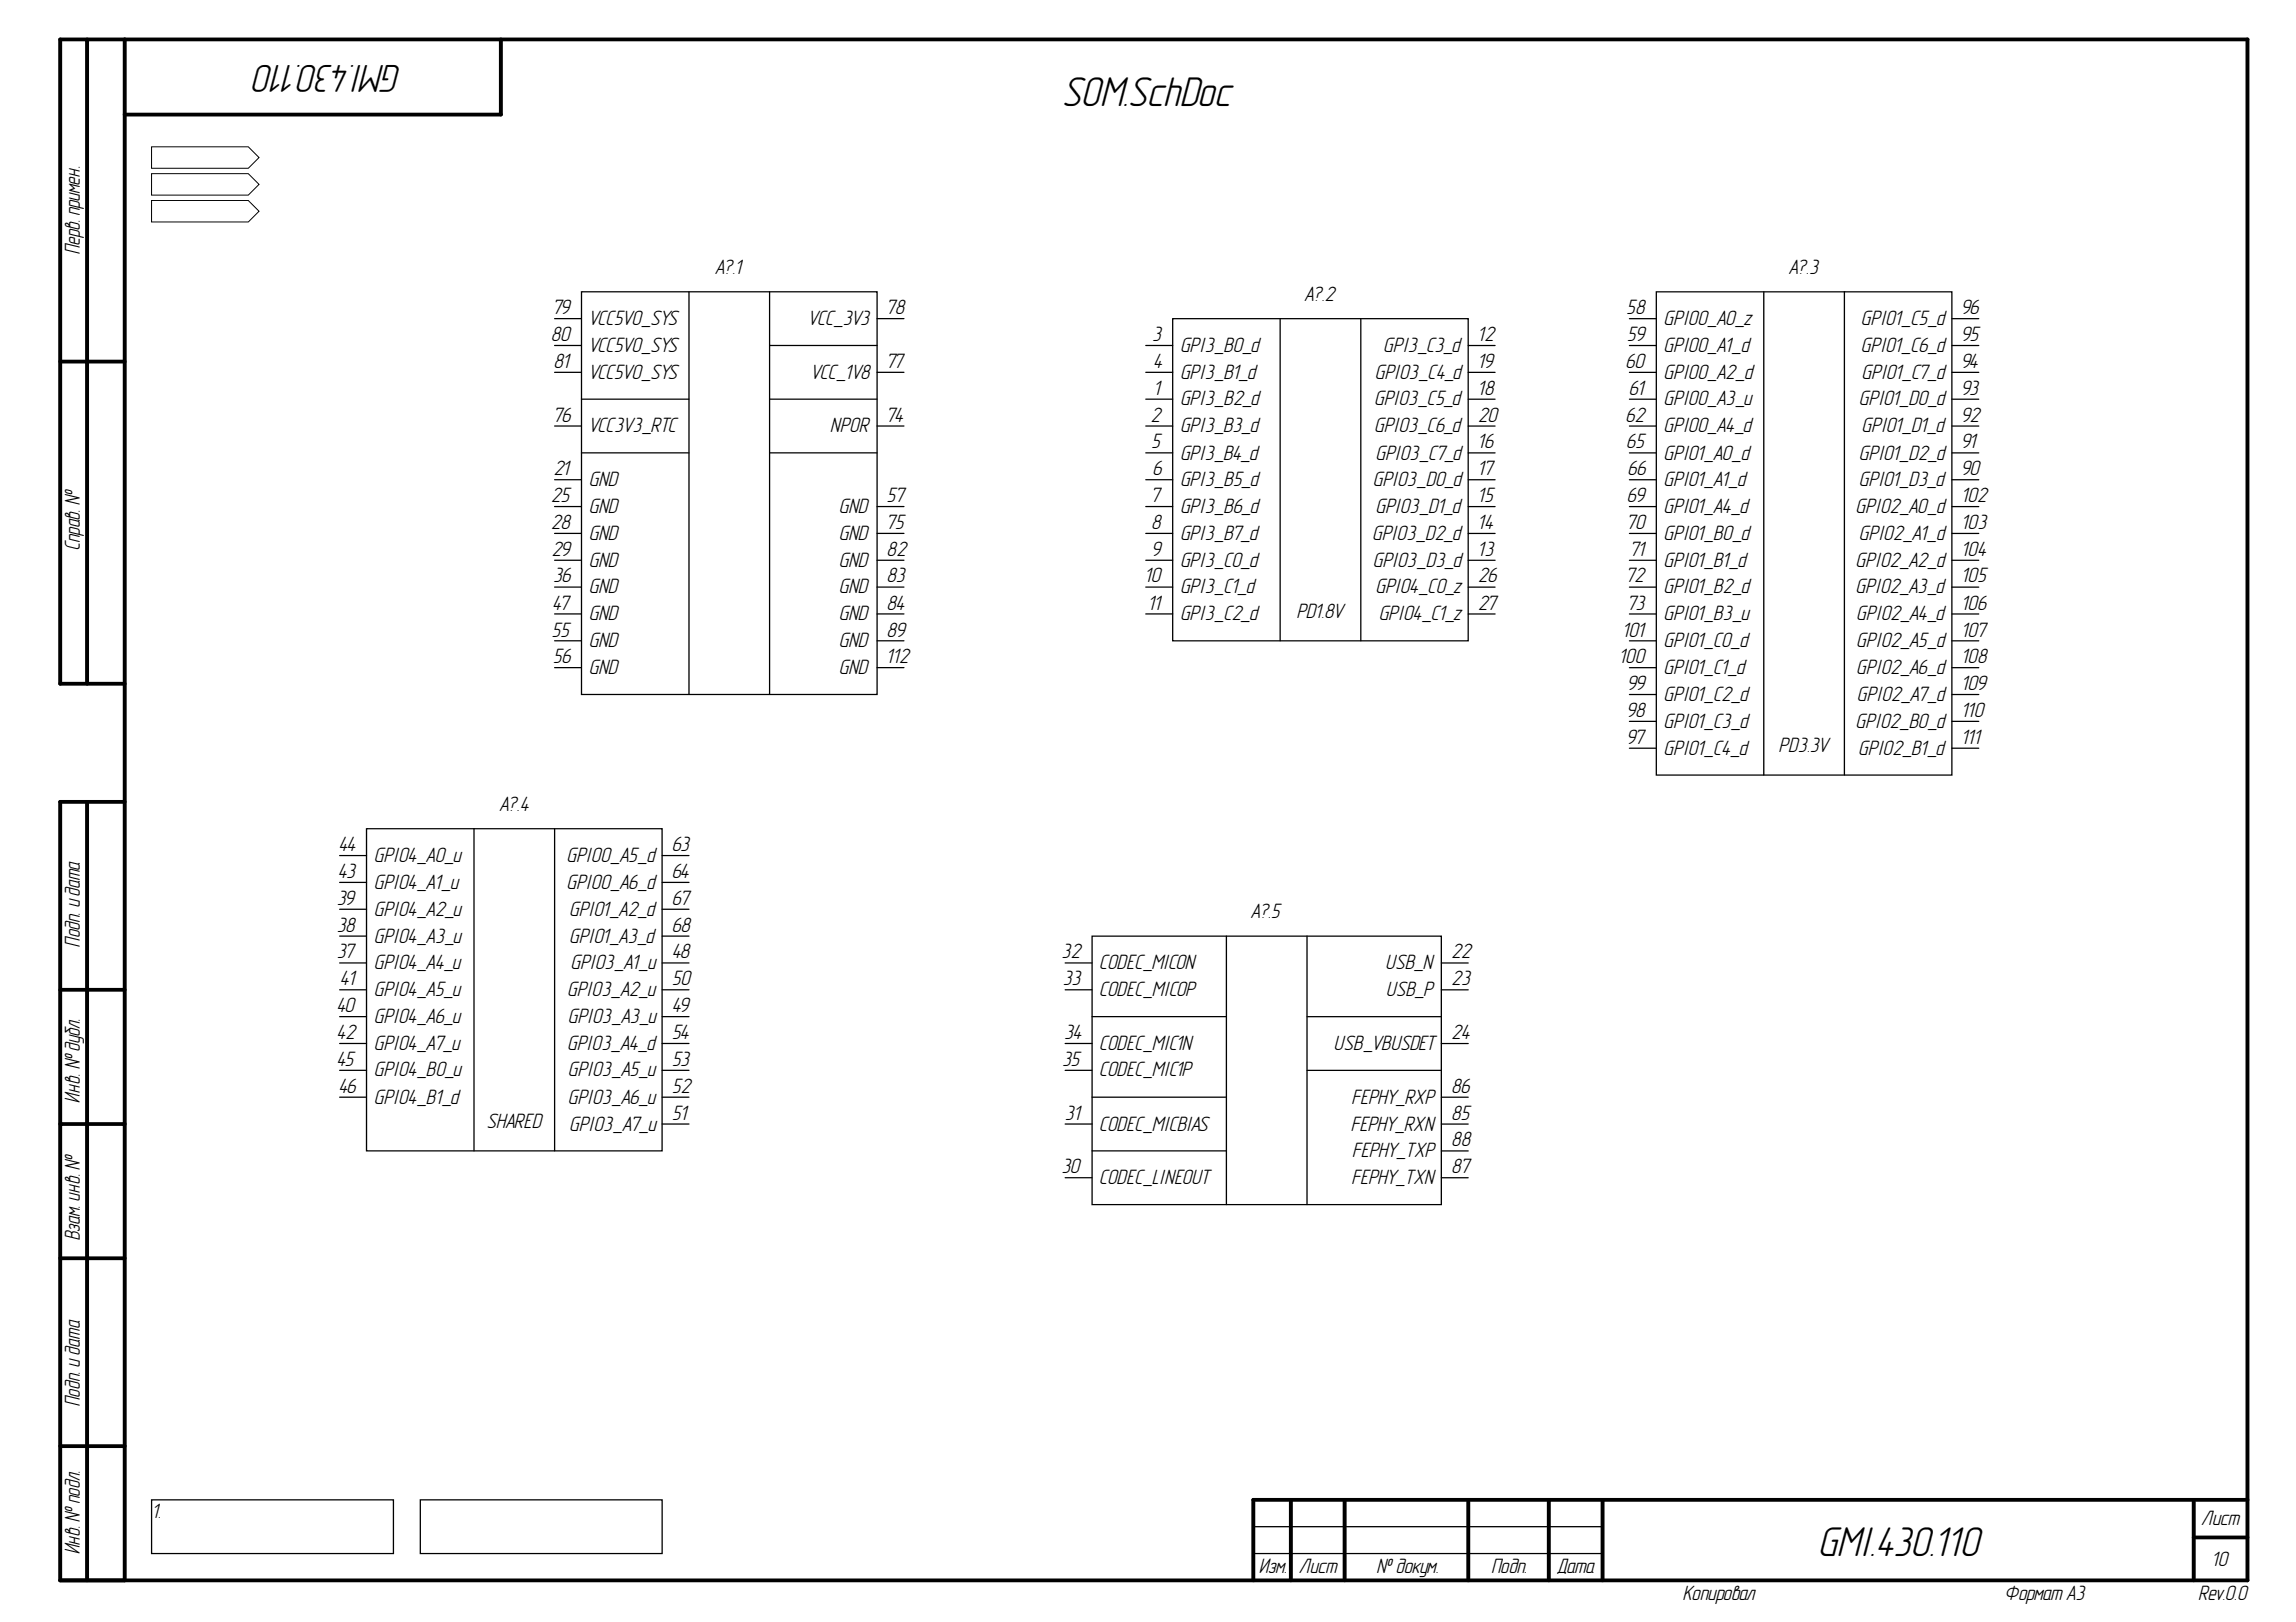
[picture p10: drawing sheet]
<svg xmlns="http://www.w3.org/2000/svg" width="297mm" height="210mm" viewBox="0 0 297 210" stroke-linecap="round" stroke-linejoin="round" font-family="sans-serif">
<defs><g id="words">
<g font-size="5.4">
<text x="137.6" y="13.7">SOM.SchDoc</text>
<text x="235.3" y="201.3">GMI.430.110</text>
</g>
<text font-size="5.1" x="51.8" y="8.5" transform="rotate(-180 51.8 8.5)">GMI.430.110</text>
<g font-size="2.8">
<text x="10.3" y="32.9" transform="rotate(-90 10.3 32.9)">Перв. примен.</text>
<text x="10.3" y="71.1" transform="rotate(-90 10.3 71.1)">Справ. №</text>
<text x="10.3" y="122.5" transform="rotate(-90 10.3 122.5)">Подп. идата</text>
<text x="10.3" y="142.7" transform="rotate(-90 10.3 142.7)">Инв. №дубл.</text>
<text x="10.3" y="160.4" transform="rotate(-90 10.3 160.4)">Взам. инв. №</text>
<text x="10.3" y="182" transform="rotate(-90 10.3 182)">Подп. и дата</text>
<text x="10.3" y="201.1" transform="rotate(-90 10.3 201.1)">Инв. №подл.</text>
</g>
<g font-size="2.7">
<text x="92.6" y="35.4">A?.1</text>
<text x="231.5" y="35.4">A?.3</text>
<text x="71.6" y="40.6">79</text>
<text x="114.8" y="40.6">78</text>
<text x="168.8" y="38.9">A?.2</text>
<text x="210.5" y="40.6">58</text>
<text x="253.9" y="40.6">96</text>
<text x="71.3" y="44.1">80</text>
<text x="71.7" y="47.6">81</text>
<text x="76.2" y="42.1">VCC5V0_SYS</text>
<text x="76.2" y="45.5">VCC5V0_SYS</text>
<text x="104.7" y="42.1">VCC_3V3</text>
<text x="114.8" y="47.6">77</text>
<text x="149.1" y="44.1">3</text>
<text x="149.3" y="47.6">4</text>
<text x="152.8" y="45.5">GPI3_B0_d</text>
<text x="179" y="45.5">GPI3_C3_d</text>
<text x="191.3" y="44.1">12</text>
<text x="191.3" y="47.6">19</text>
<text x="210.4" y="47.6">60</text>
<text x="210.6" y="44.1">59</text>
<text x="215.3" y="42.1">GPIO0_A0_z</text>
<text x="215.3" y="45.5">GPIO0_A1_d</text>
<text x="240.8" y="42.1">GPIO1_C5_d</text>
<text x="240.8" y="45.5">GPIO1_C6_d</text>
<text x="253.9" y="44.1">95</text>
<text x="253.9" y="47.6">94</text>
<text x="76.2" y="49">VCC5V0_SYS</text>
<text x="105" y="49">VCC_1V8</text>
<text x="149.4" y="51.1">1</text>
<text x="152.8" y="49">GPI3_B1_d</text>
<text x="152.8" y="52.5">GPI3_B2_d</text>
<text x="177.9" y="52.5">GPIO3_C5_d</text>
<text x="177.9" y="49">GPIO3_C4_d</text>
<text x="191.3" y="51.1">18</text>
<text x="210.8" y="51.1">61</text>
<text x="215.3" y="49">GPIO0_A2_d</text>
<text x="215.3" y="52.5">GPIO0_A3_u</text>
<text x="240.6" y="52.5">GPIO1_D0_d</text>
<text x="240.9" y="49">GPIO1_C7_d</text>
<text x="253.9" y="51.1">93</text>
<text x="71.7" y="54.6">76</text>
<text x="76.2" y="55.9">VCC3V3_RTC</text>
<text x="107.4" y="55.9">NPOR</text>
<text x="114.8" y="54.6">74</text>
<text x="148.9" y="54.6">2</text>
<text x="149" y="58">5</text>
<text x="152.8" y="55.9">GPI3_B3_d</text>
<text x="152.8" y="59.5">GPI3_B4_d</text>
<text x="177.9" y="55.9">GPIO3_C6_d</text>
<text x="178" y="59.5">GPIO3_C7_d</text>
<text x="191.3" y="54.6">20</text>
<text x="191.3" y="58">16</text>
<text x="210.4" y="54.6">62</text>
<text x="210.5" y="58">65</text>
<text x="215.3" y="55.9">GPIO0_A4_d</text>
<text x="215.3" y="59.5">GPIO1_A0_d</text>
<text x="240.6" y="59.5">GPIO1_D2_d</text>
<text x="240.9" y="55.9">GPIO1_D1_d</text>
<text x="253.9" y="54.6">92</text>
<text x="253.9" y="58">91</text>
<text x="71.3" y="65">25</text>
<text x="71.7" y="61.5">21</text>
<text x="76.2" y="62.9">GND</text>
<text x="114.8" y="65">57</text>
<text x="149" y="65">7</text>
<text x="149.2" y="61.5">6</text>
<text x="152.8" y="62.9">GPI3_B5_d</text>
<text x="177.7" y="62.9">GPIO3_D0_d</text>
<text x="191.3" y="61.5">17</text>
<text x="191.3" y="65">15</text>
<text x="210.6" y="65">69</text>
<text x="210.7" y="61.5">66</text>
<text x="215.3" y="62.9">GPIO1_A1_d</text>
<text x="240.6" y="62.9">GPIO1_D3_d</text>
<text x="253.9" y="61.5">90</text>
<text x="253.9" y="65">102</text>
<text x="71.3" y="68.4">28</text>
<text x="71.4" y="71.9">29</text>
<text x="76.2" y="66.4">GND</text>
<text x="76.2" y="69.9">GND</text>
<text x="108.6" y="66.4">GND</text>
<text x="108.6" y="69.9">GND</text>
<text x="114.8" y="68.4">75</text>
<text x="114.8" y="71.9">82</text>
<text x="149" y="68.4">8</text>
<text x="149.1" y="71.9">9</text>
<text x="152.8" y="66.4">GPI3_B6_d</text>
<text x="152.8" y="69.9">GPI3_B7_d</text>
<text x="177.6" y="69.9">GPIO3_D2_d</text>
<text x="178" y="66.4">GPIO3_D1_d</text>
<text x="191.3" y="68.4">14</text>
<text x="191.3" y="71.9">13</text>
<text x="210.6" y="68.4">70</text>
<text x="211" y="71.9">71</text>
<text x="215.3" y="66.4">GPIO1_A4_d</text>
<text x="215.3" y="69.9">GPIO1_B0_d</text>
<text x="240.2" y="66.4">GPIO2_A0_d</text>
<text x="240.6" y="69.9">GPIO2_A1_d</text>
<text x="253.9" y="68.4">103</text>
<text x="253.9" y="71.9">104</text>
<text x="71.6" y="75.4">36</text>
<text x="76.2" y="73.3">GND</text>
<text x="76.2" y="76.8">GND</text>
<text x="108.6" y="73.3">GND</text>
<text x="108.6" y="76.8">GND</text>
<text x="114.8" y="75.4">83</text>
<text x="148.2" y="75.4">10</text>
<text x="152.8" y="73.3">GPI3_C0_d</text>
<text x="152.8" y="76.8">GPI3_C1_d</text>
<text x="177.7" y="73.3">GPIO3_D3_d</text>
<text x="178" y="76.8">GPIO4_C0_z</text>
<text x="191.3" y="75.4">26</text>
<text x="210.5" y="75.4">72</text>
<text x="215.3" y="73.3">GPIO1_B1_d</text>
<text x="215.3" y="76.8">GPIO1_B2_d</text>
<text x="240.2" y="73.3">GPIO2_A2_d</text>
<text x="240.2" y="76.8">GPIO2_A3_d</text>
<text x="253.9" y="75.4">105</text>
<text x="71.4" y="82.4">55</text>
<text x="71.5" y="78.9">47</text>
<text x="76.2" y="80.3">GND</text>
<text x="76.2" y="83.7">GND</text>
<text x="108.6" y="80.3">GND</text>
<text x="108.6" y="83.7">GND</text>
<text x="114.8" y="78.9">84</text>
<text x="114.8" y="82.4">89</text>
<text x="148.6" y="78.9">11</text>
<text x="152.8" y="80.3">GPI3_C2_d</text>
<text x="167.8" y="79.9">PD1.8V</text>
<text x="178.4" y="80.3">GPIO4_C1_z</text>
<text x="191.3" y="78.9">27</text>
<text x="210" y="82.4">101</text>
<text x="210.7" y="78.9">73</text>
<text x="215.3" y="80.3">GPIO1_B3_u</text>
<text x="215.3" y="83.7">GPIO1_C0_d</text>
<text x="240.2" y="80.3">GPIO2_A4_d</text>
<text x="240.2" y="83.7">GPIO2_A5_d</text>
<text x="253.9" y="78.9">106</text>
<text x="253.9" y="82.4">107</text>
<text x="71.6" y="85.8">56</text>
<text x="76.2" y="87.3">GND</text>
<text x="108.6" y="87.3">GND</text>
<text x="114.8" y="85.8">112</text>
<text x="209.6" y="85.8">100</text>
<text x="210.7" y="89.3">99</text>
<text x="215.3" y="87.3">GPIO1_C1_d</text>
<text x="240.2" y="87.3">GPIO2_A6_d</text>
<text x="253.9" y="85.8">108</text>
<text x="253.9" y="89.3">109</text>
<text x="210.6" y="92.8">98</text>
<text x="215.3" y="90.7">GPIO1_C2_d</text>
<text x="215.3" y="94.2">GPIO1_C3_d</text>
<text x="240.2" y="94.2">GPIO2_B0_d</text>
<text x="240.3" y="90.7">GPIO2_A7_d</text>
<text x="253.9" y="92.8">110</text>
<text x="210.6" y="96.2">97</text>
<text x="215.3" y="97.7">GPIO1_C4_d</text>
<text x="230.2" y="97.3">PD3.3V</text>
<text x="240.5" y="97.7">GPIO2_B1_d</text>
<text x="253.9" y="96.2">111</text>
<text x="64.7" y="104.9">A?.4</text>
<text x="43.8" y="113.6">43</text>
<text x="43.9" y="110.2">44</text>
<text x="48.4" y="111.5">GPIO4_A0_u</text>
<text x="73.4" y="111.5">GPIO0_A5_d</text>
<text x="87" y="110.2">63</text>
<text x="87" y="113.6">64</text>
<text x="43.6" y="117.1">39</text>
<text x="48.4" y="115.1">GPIO4_A1_u</text>
<text x="48.4" y="118.5">GPIO4_A2_u</text>
<text x="73.4" y="115.1">GPIO0_A6_d</text>
<text x="73.7" y="118.5">GPIO1_A2_d</text>
<text x="87" y="117.1">67</text>
<text x="161.9" y="118.8">A?.5</text>
<text x="43.6" y="120.6">38</text>
<text x="43.6" y="124">37</text>
<text x="48.4" y="122">GPIO4_A3_u</text>
<text x="48.4" y="125.5">GPIO4_A4_u</text>
<text x="73.7" y="122">GPIO1_A3_d</text>
<text x="73.9" y="125.5">GPIO3_A1_u</text>
<text x="87" y="120.6">68</text>
<text x="87" y="124">48</text>
<text x="137.4" y="124">32</text>
<text x="142.3" y="125.5">CODEC_MIC0N</text>
<text x="179.3" y="125.5">USB_N</text>
<text x="187.8" y="124">22</text>
<text x="43.6" y="130.9">40</text>
<text x="44" y="127.5">41</text>
<text x="48.4" y="128.9">GPIO4_A5_u</text>
<text x="73.5" y="128.9">GPIO3_A2_u</text>
<text x="87" y="127.5">50</text>
<text x="87" y="130.9">49</text>
<text x="137.5" y="127.5">33</text>
<text x="142.3" y="128.9">CODEC_MIC0P</text>
<text x="179.4" y="128.9">USB_P</text>
<text x="187.8" y="127.5">23</text>
<text x="43.6" y="134.5">42</text>
<text x="43.6" y="138">45</text>
<text x="48.4" y="132.4">GPIO4_A6_u</text>
<text x="48.4" y="135.8">GPIO4_A7_u</text>
<text x="73.5" y="135.8">GPIO3_A4_d</text>
<text x="73.5" y="132.4">GPIO3_A3_u</text>
<text x="87" y="134.5">54</text>
<text x="87" y="138">53</text>
<text x="137.5" y="138">35</text>
<text x="137.7" y="134.5">34</text>
<text x="142.3" y="135.8">CODEC_MIC1N</text>
<text x="172.6" y="135.8">USB_VBUSDET</text>
<text x="187.8" y="134.5">24</text>
<text x="43.9" y="141.4">46</text>
<text x="48.4" y="139.3">GPIO4_B0_u</text>
<text x="48.4" y="142.9">GPIO4_B1_d</text>
<text x="73.5" y="139.3">GPIO3_A5_u</text>
<text x="73.5" y="142.9">GPIO3_A6_u</text>
<text x="87" y="141.4">52</text>
<text x="142.3" y="139.3">CODEC_MIC1P</text>
<text x="174.9" y="142.9">FEPHY_RXP</text>
<text x="187.8" y="141.4">86</text>
<text x="63.1" y="146">SHARED</text>
<text x="73.7" y="146.3">GPIO3_A7_u</text>
<text x="87" y="144.9">51</text>
<text x="137.8" y="144.9">31</text>
<text x="142.3" y="146.3">CODEC_MICBIAS</text>
<text x="174.8" y="146.3">FEPHY_RXN</text>
<text x="175" y="149.8">FEPHY_TXP</text>
<text x="187.8" y="144.9">85</text>
<text x="187.8" y="148.3">88</text>
<text x="137.4" y="151.8">30</text>
<text x="142.3" y="153.2">CODEC_LINEOUT</text>
<text x="174.9" y="153.2">FEPHY_TXN</text>
<text x="187.8" y="151.8">87</text>
<text x="19.8" y="196.5">1.</text>
<text x="284.9" y="197.3">Лист</text>
<text x="162.9" y="203.6">Изм.</text>
<text x="168.1" y="203.6">Лист</text>
<text x="178.1" y="203.6">№докум.</text>
<text x="193" y="203.6">Подп.</text>
<text x="201.5" y="203.6">Дата</text>
<text x="286.2" y="202.7">10</text>
<text x="217.8" y="207.1">Копировал</text>
<text x="259.4" y="207.1">Формат А3</text>
<text x="284.5" y="207.1">Rev.0.0</text>
</g>
</g></defs>
<g fill="none" stroke="#000" stroke-width=".5">
<path d="M11.3 5.1v83.4M16.1 5.1v199.4M64.8 5.1v9.7h-48.7M7.8 46.8h8.3M16.1 88.5h-8.3v-83.4h283v199.4h-283v-100.7M7.8 103.8h8.3M11.3 103.8v100.7M7.8 128.1h8.3M7.8 145.5h8.3M7.8 162.8h8.3M7.8 187.1h8.3M167 194.1v10.4"/>
<path d="M174 194.1v10.4M190 194.1v10.4M200.4 194.1v10.4M207.3 194.1v10.4M283.8 194.1v10.4M283.8 199h7M290.8 194.1h-128.7v10.4"/>
</g>
<path d="M162.1 197.6h45.2M162.1 201h45.2" fill="none" stroke="#000" stroke-width=".17"/>
<path d="M19.6 25.9h12.5l1.4 1.4-1.4 1.4h-12.5z" fill-rule="evenodd" fill="#fff"/>
<path d="M19.6 25.9h12.5l1.4 1.4-1.4 1.4h-12.5z" fill="none" stroke="#000" stroke-width=".13"/>
<path d="M19.6 194.1h31.3v6.9h-31.3z" fill-rule="evenodd" fill="#fff"/>
<path d="M19.6 194.1h31.3v6.9h-31.3zM54.4 194.1h31.3v6.9h-31.3z" fill="none" stroke="#000" stroke-width=".17"/>
<path d="M19.6 19h12.5l1.4 1.4-1.4 1.4h-12.5z" fill-rule="evenodd" fill="#fff"/>
<path d="M19.6 19h12.5l1.4 1.4-1.4 1.4h-12.5z" fill="none" stroke="#000" stroke-width=".13"/>
<path d="M19.6 22.5h12.5l1.4 1.4-1.4 1.4h-12.5z" fill-rule="evenodd" fill="#fff"/>
<path d="M19.6 22.5h12.5l1.4 1.4-1.4 1.4h-12.5z" fill="none" stroke="#000" stroke-width=".13"/>
<g fill="none" stroke="#000" stroke-width=".17">
<path d="M75.2 37.8h38.3v52.1h-38.3zM89.1 37.8v52.1M99.6 37.8v52.1M214.3 37.8h38.2v62.5h-38.2zM228.2 37.8v62.5M238.6 37.8v62.5M71.8 44.7h3.4M71.8 55.1h3.4M71.8 48.2h3.4M71.8 41.2h3.4M75.2 51.7h13.9M75.2 58.6h13.9"/>
<path d="M99.6 51.7h13.9M99.6 58.6h13.9M99.6 44.7h13.9M113.5 55.1h3.4M113.5 48.2h3.4M113.5 41.2h3.4M148.2 51.7h3.5M148.2 58.6h3.5M148.2 44.7h3.5M148.2 55.1h3.5M148.2 48.2h3.5M151.7 41.2h38.2v41.7h-38.2z"/>
<path d="M165.6 41.2v41.7M176 41.2v41.7M189.9 51.7h3.5M189.9 58.6h3.5M189.9 44.7h3.5M189.9 55.1h3.5M189.9 48.2h3.5M210.8 51.7h3.5M210.8 58.6h3.5M210.8 44.7h3.5M210.8 55.1h3.5M210.8 48.2h3.5"/>
<path d="M210.8 41.2h3.5M252.5 51.7h3.5M252.5 58.6h3.5M252.5 44.7h3.5M252.5 55.1h3.5M252.5 48.2h3.5M252.5 41.2h3.5M71.8 62.1h3.4M71.8 65.6h3.4M71.8 69h3.4M71.8 72.5h3.4M71.8 76h3.4"/>
<path d="M71.8 79.5h3.4M113.5 65.6h3.4M113.5 69h3.4M113.5 72.5h3.4M113.5 76h3.4M113.5 79.5h3.4M148.2 62.1h3.5M148.2 65.6h3.5M148.2 69h3.5M148.2 72.5h3.5M148.2 76h3.5M148.2 79.5h3.5"/>
<path d="M189.9 65.6h3.5M189.9 69h3.5M189.9 72.5h3.5M189.9 76h3.5M189.9 62.1h3.5M189.9 79.5h3.5M210.8 65.6h3.5M210.8 69h3.5M210.8 72.5h3.5M210.8 76h3.5M210.8 62.1h3.5M210.8 79.5h3.5"/>
<path d="M252.5 65.6h3.5M252.5 69h3.5M252.5 72.5h3.5M252.5 76h3.5M252.5 62.1h3.5M252.5 79.5h3.5M71.8 82.9h3.4M71.8 86.4h3.4M113.5 82.9h3.4M113.5 86.4h3.4M210.8 82.9h3.5M210.8 86.4h3.5"/>
<path d="M210.8 89.9h3.5M210.8 93.4h3.5M210.8 96.8h3.5M252.5 82.9h3.5M252.5 86.4h3.5M252.5 89.9h3.5M252.5 93.4h3.5M252.5 96.8h3.5M43.9 110.7h3.5M43.9 114.2h3.5M43.9 117.7h3.5M47.4 107.2h38.3v41.7h-38.3z"/>
<path d="M61.3 107.2v41.7M71.8 107.2v41.7M85.7 110.7h3.4M85.7 114.2h3.4M85.7 117.7h3.4M43.9 121.1h3.5M43.9 124.6h3.5M43.9 128.1h3.5M43.9 131.6h3.5M43.9 135h3.5M43.9 138.5h3.5M85.7 121.1h3.4"/>
<path d="M85.7 124.6h3.4M85.7 128.1h3.4M85.7 131.6h3.4M85.7 135h3.4M85.7 138.5h3.4M137.8 124.6h3.5M137.8 128.1h3.5M137.8 135h3.5M137.8 138.5h3.5M141.3 131.6h17.4M141.3 121.1h45.2v34.8h-45.2zM158.7 121.1v34.8"/>
<path d="M169.1 121.1v34.8M169.1 131.6h17.4M169.1 138.5h17.4M186.5 124.6h3.4M186.5 135h3.4M186.5 128.1h3.4M43.9 142h3.5M85.7 142h3.4M85.7 145.5h3.4M137.8 145.5h3.5M137.8 152.4h3.5M141.3 142h17.4"/>
<path d="M141.3 148.9h17.4M186.5 142h3.4M186.5 152.4h3.4M186.5 145.5h3.4M186.5 148.9h3.4"/>
</g>
<use href="#words"/>
</svg>
